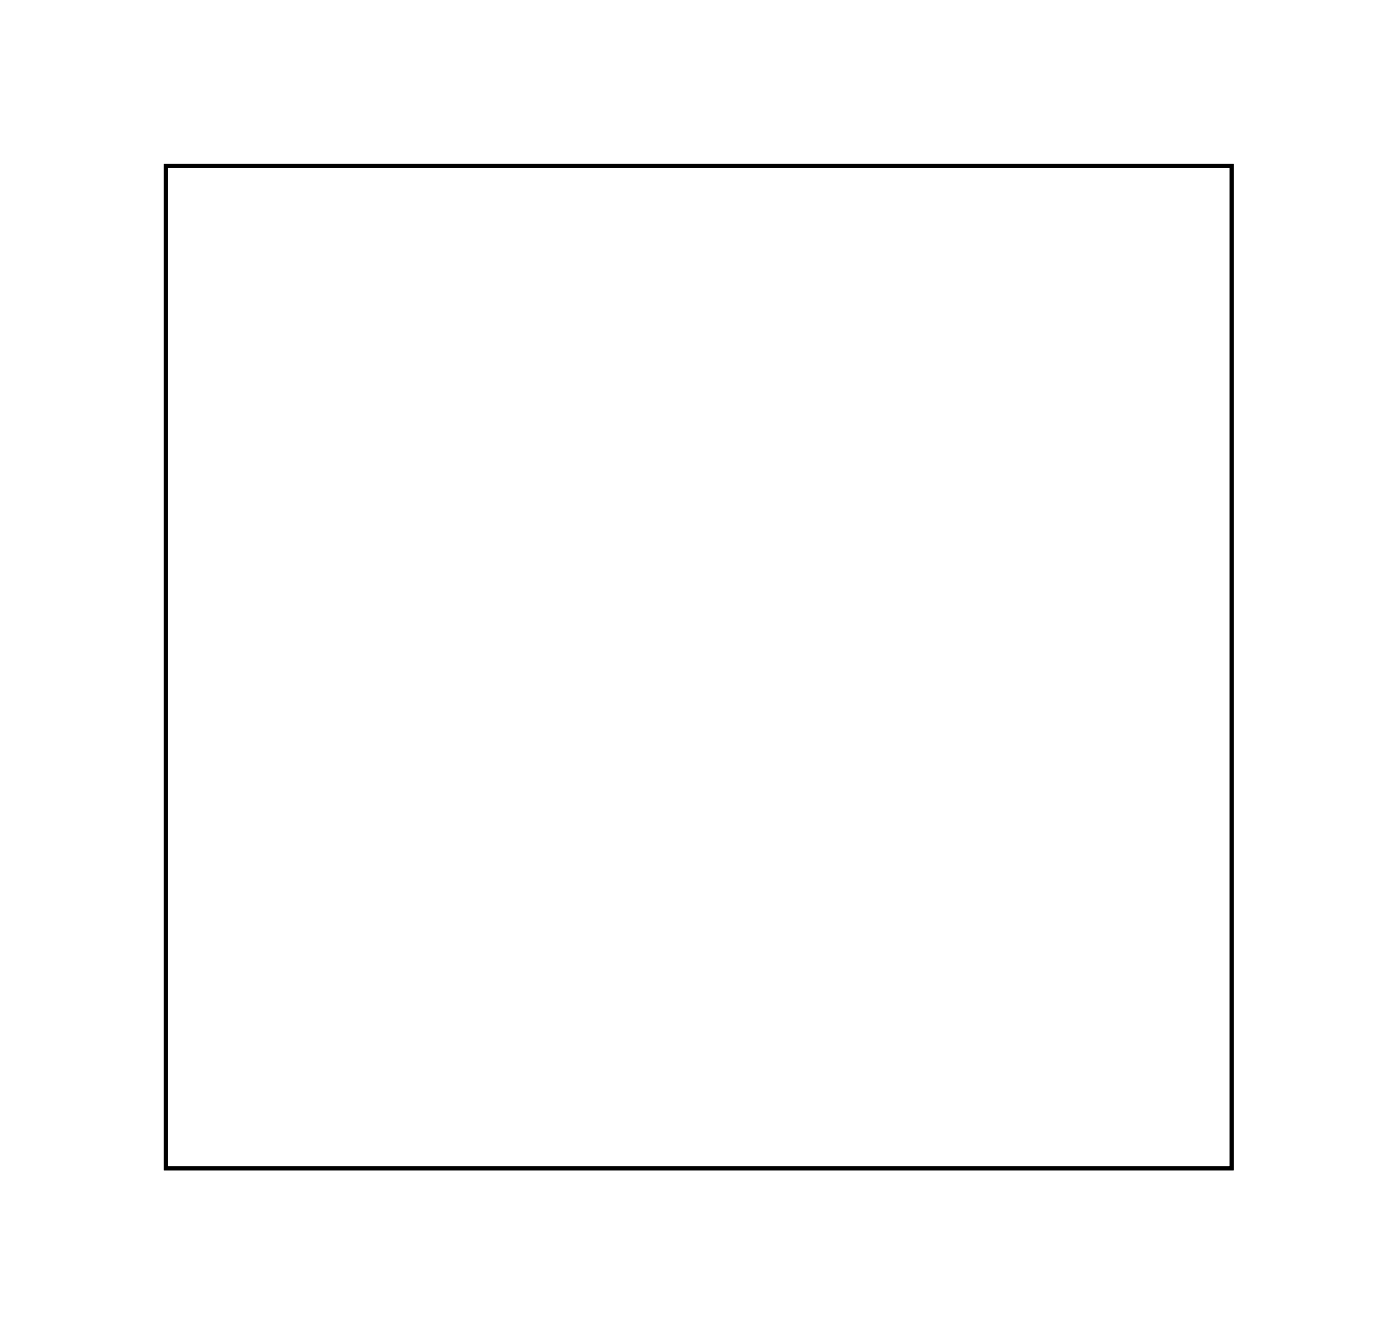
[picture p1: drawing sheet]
<svg xmlns="http://www.w3.org/2000/svg" width="72mm" height="69mm" viewBox="0 0 72 69" stroke-linecap="round" stroke-linejoin="round" font-family="sans-serif">
<path d="M8.6 8.6h55v51.7h-55z" fill="none" stroke="#000" stroke-width=".2"/>
<path d="M8.6 8.6h55v51.7h-55z" fill="none" stroke="#000" stroke-width=".05"/>
<circle cx="57.5" cy="48.7" r=".74" fill="#fff"/>
<circle cx="57.5" cy="48.7" r=".74" fill="none" stroke="#fff" stroke-width=".76" stroke-linecap="butt"/>
<circle cx="57.5" cy="51.2" r=".74" fill="#fff"/>
<circle cx="57.5" cy="51.2" r=".74" fill="none" stroke="#fff" stroke-width=".76" stroke-linecap="butt"/>
<circle cx="57.5" cy="53.8" r=".74" fill="#fff"/>
<circle cx="57.5" cy="53.8" r=".74" fill="none" stroke="#fff" stroke-width=".76" stroke-linecap="butt"/>
<circle cx="11.8" cy="15.7" r=".74" fill="#fff"/>
<circle cx="11.8" cy="15.7" r=".74" fill="none" stroke="#fff" stroke-width=".76" stroke-linecap="butt"/>
<circle cx="14.3" cy="15.7" r=".74" fill="#fff"/>
<circle cx="14.3" cy="15.7" r=".74" fill="none" stroke="#fff" stroke-width=".76" stroke-linecap="butt"/>
<circle cx="16.8" cy="15.7" r=".74" fill="#fff"/>
<circle cx="16.8" cy="15.7" r=".74" fill="none" stroke="#fff" stroke-width=".76" stroke-linecap="butt"/>
<path d="M23.8 53.1h1.3v1.4h-1.3z" fill="#fff"/>
<path d="M23.8 53.1h1.3v1.4h-1.3z" fill="none" stroke="#fff" stroke-width=".76" stroke-linecap="butt"/>
<circle cx="24.5" cy="53.8" r=".7" fill="#fff"/>
<circle cx="24.5" cy="53.8" r=".7" fill="none" stroke="#fff" stroke-width=".76" stroke-linecap="butt"/>
<circle cx="27" cy="53.8" r=".7" fill="#fff"/>
<circle cx="27" cy="53.8" r=".7" fill="none" stroke="#fff" stroke-width=".76" stroke-linecap="butt"/>
<circle cx="37.2" cy="53.8" r=".7" fill="#fff"/>
<circle cx="37.2" cy="53.8" r=".7" fill="none" stroke="#fff" stroke-width=".76" stroke-linecap="butt"/>
<circle cx="37.2" cy="46.2" r=".7" fill="#fff"/>
<circle cx="37.2" cy="46.2" r=".7" fill="none" stroke="#fff" stroke-width=".76" stroke-linecap="butt"/>
<circle cx="27" cy="46.2" r=".7" fill="#fff"/>
<circle cx="27" cy="46.2" r=".7" fill="none" stroke="#fff" stroke-width=".76" stroke-linecap="butt"/>
<circle cx="24.5" cy="46.2" r=".7" fill="#fff"/>
<circle cx="24.5" cy="46.2" r=".7" fill="none" stroke="#fff" stroke-width=".76" stroke-linecap="butt"/>
<circle cx="49.9" cy="51.2" r=".6" fill="#fff"/>
<circle cx="49.9" cy="51.2" r=".6" fill="none" stroke="#fff" stroke-width=".65" stroke-linecap="butt"/>
<path d="M49.3 50.6h1.2v1.2h-1.2z" fill="#fff"/>
<path d="M49.3 50.6h1.2v1.2h-1.2z" fill="none" stroke="#fff" stroke-width=".65" stroke-linecap="butt"/>
<circle cx="52.4" cy="51.2" r=".6" fill="#fff"/>
<circle cx="52.4" cy="51.2" r=".6" fill="none" stroke="#fff" stroke-width=".65" stroke-linecap="butt"/>
<circle cx="47.3" cy="33.5" r=".7" fill="#fff"/>
<circle cx="47.3" cy="33.5" r=".7" fill="none" stroke="#fff" stroke-width=".76" stroke-linecap="butt"/>
<circle cx="47.3" cy="23.3" r=".7" fill="#fff"/>
<circle cx="47.3" cy="23.3" r=".7" fill="none" stroke="#fff" stroke-width=".76" stroke-linecap="butt"/>
<path d="M56.8 30.2h1.4v1.4h-1.4z" fill="#fff"/>
<path d="M56.8 30.2h1.4v1.4h-1.4z" fill="none" stroke="#fff" stroke-width=".76" stroke-linecap="butt"/>
<circle cx="57.5" cy="25.8" r=".7" fill="#fff"/>
<circle cx="57.5" cy="25.8" r=".7" fill="none" stroke="#fff" stroke-width=".76" stroke-linecap="butt"/>
<circle cx="57.5" cy="28.4" r=".7" fill="#fff"/>
<circle cx="57.5" cy="28.4" r=".7" fill="none" stroke="#fff" stroke-width=".76" stroke-linecap="butt"/>
<circle cx="57.5" cy="30.9" r=".7" fill="#fff"/>
<circle cx="57.5" cy="30.9" r=".7" fill="none" stroke="#fff" stroke-width=".76" stroke-linecap="butt"/>
<circle cx="42.2" cy="23.3" r=".7" fill="#fff"/>
<circle cx="42.2" cy="23.3" r=".7" fill="none" stroke="#fff" stroke-width=".76" stroke-linecap="butt"/>
<circle cx="42.2" cy="33.5" r=".7" fill="#fff"/>
<circle cx="42.2" cy="33.5" r=".7" fill="none" stroke="#fff" stroke-width=".76" stroke-linecap="butt"/>
<circle cx="37.2" cy="33.5" r=".7" fill="#fff"/>
<circle cx="37.2" cy="33.5" r=".7" fill="none" stroke="#fff" stroke-width=".76" stroke-linecap="butt"/>
<circle cx="37.2" cy="23.3" r=".7" fill="#fff"/>
<circle cx="37.2" cy="23.3" r=".7" fill="none" stroke="#fff" stroke-width=".76" stroke-linecap="butt"/>
<path d="M28.7 25h1.6v1.6h-1.6z" fill="#fff"/>
<path d="M28.7 25h1.6v1.6h-1.6z" fill="none" stroke="#fff" stroke-width=".76" stroke-linecap="butt"/>
<circle cx="29.5" cy="25.8" r=".79" fill="#fff"/>
<circle cx="29.5" cy="25.8" r=".79" fill="none" stroke="#fff" stroke-width=".76" stroke-linecap="butt"/>
<circle cx="29.5" cy="33.4" r=".79" fill="#fff"/>
<circle cx="29.5" cy="33.4" r=".79" fill="none" stroke="#fff" stroke-width=".76" stroke-linecap="butt"/>
</svg>
